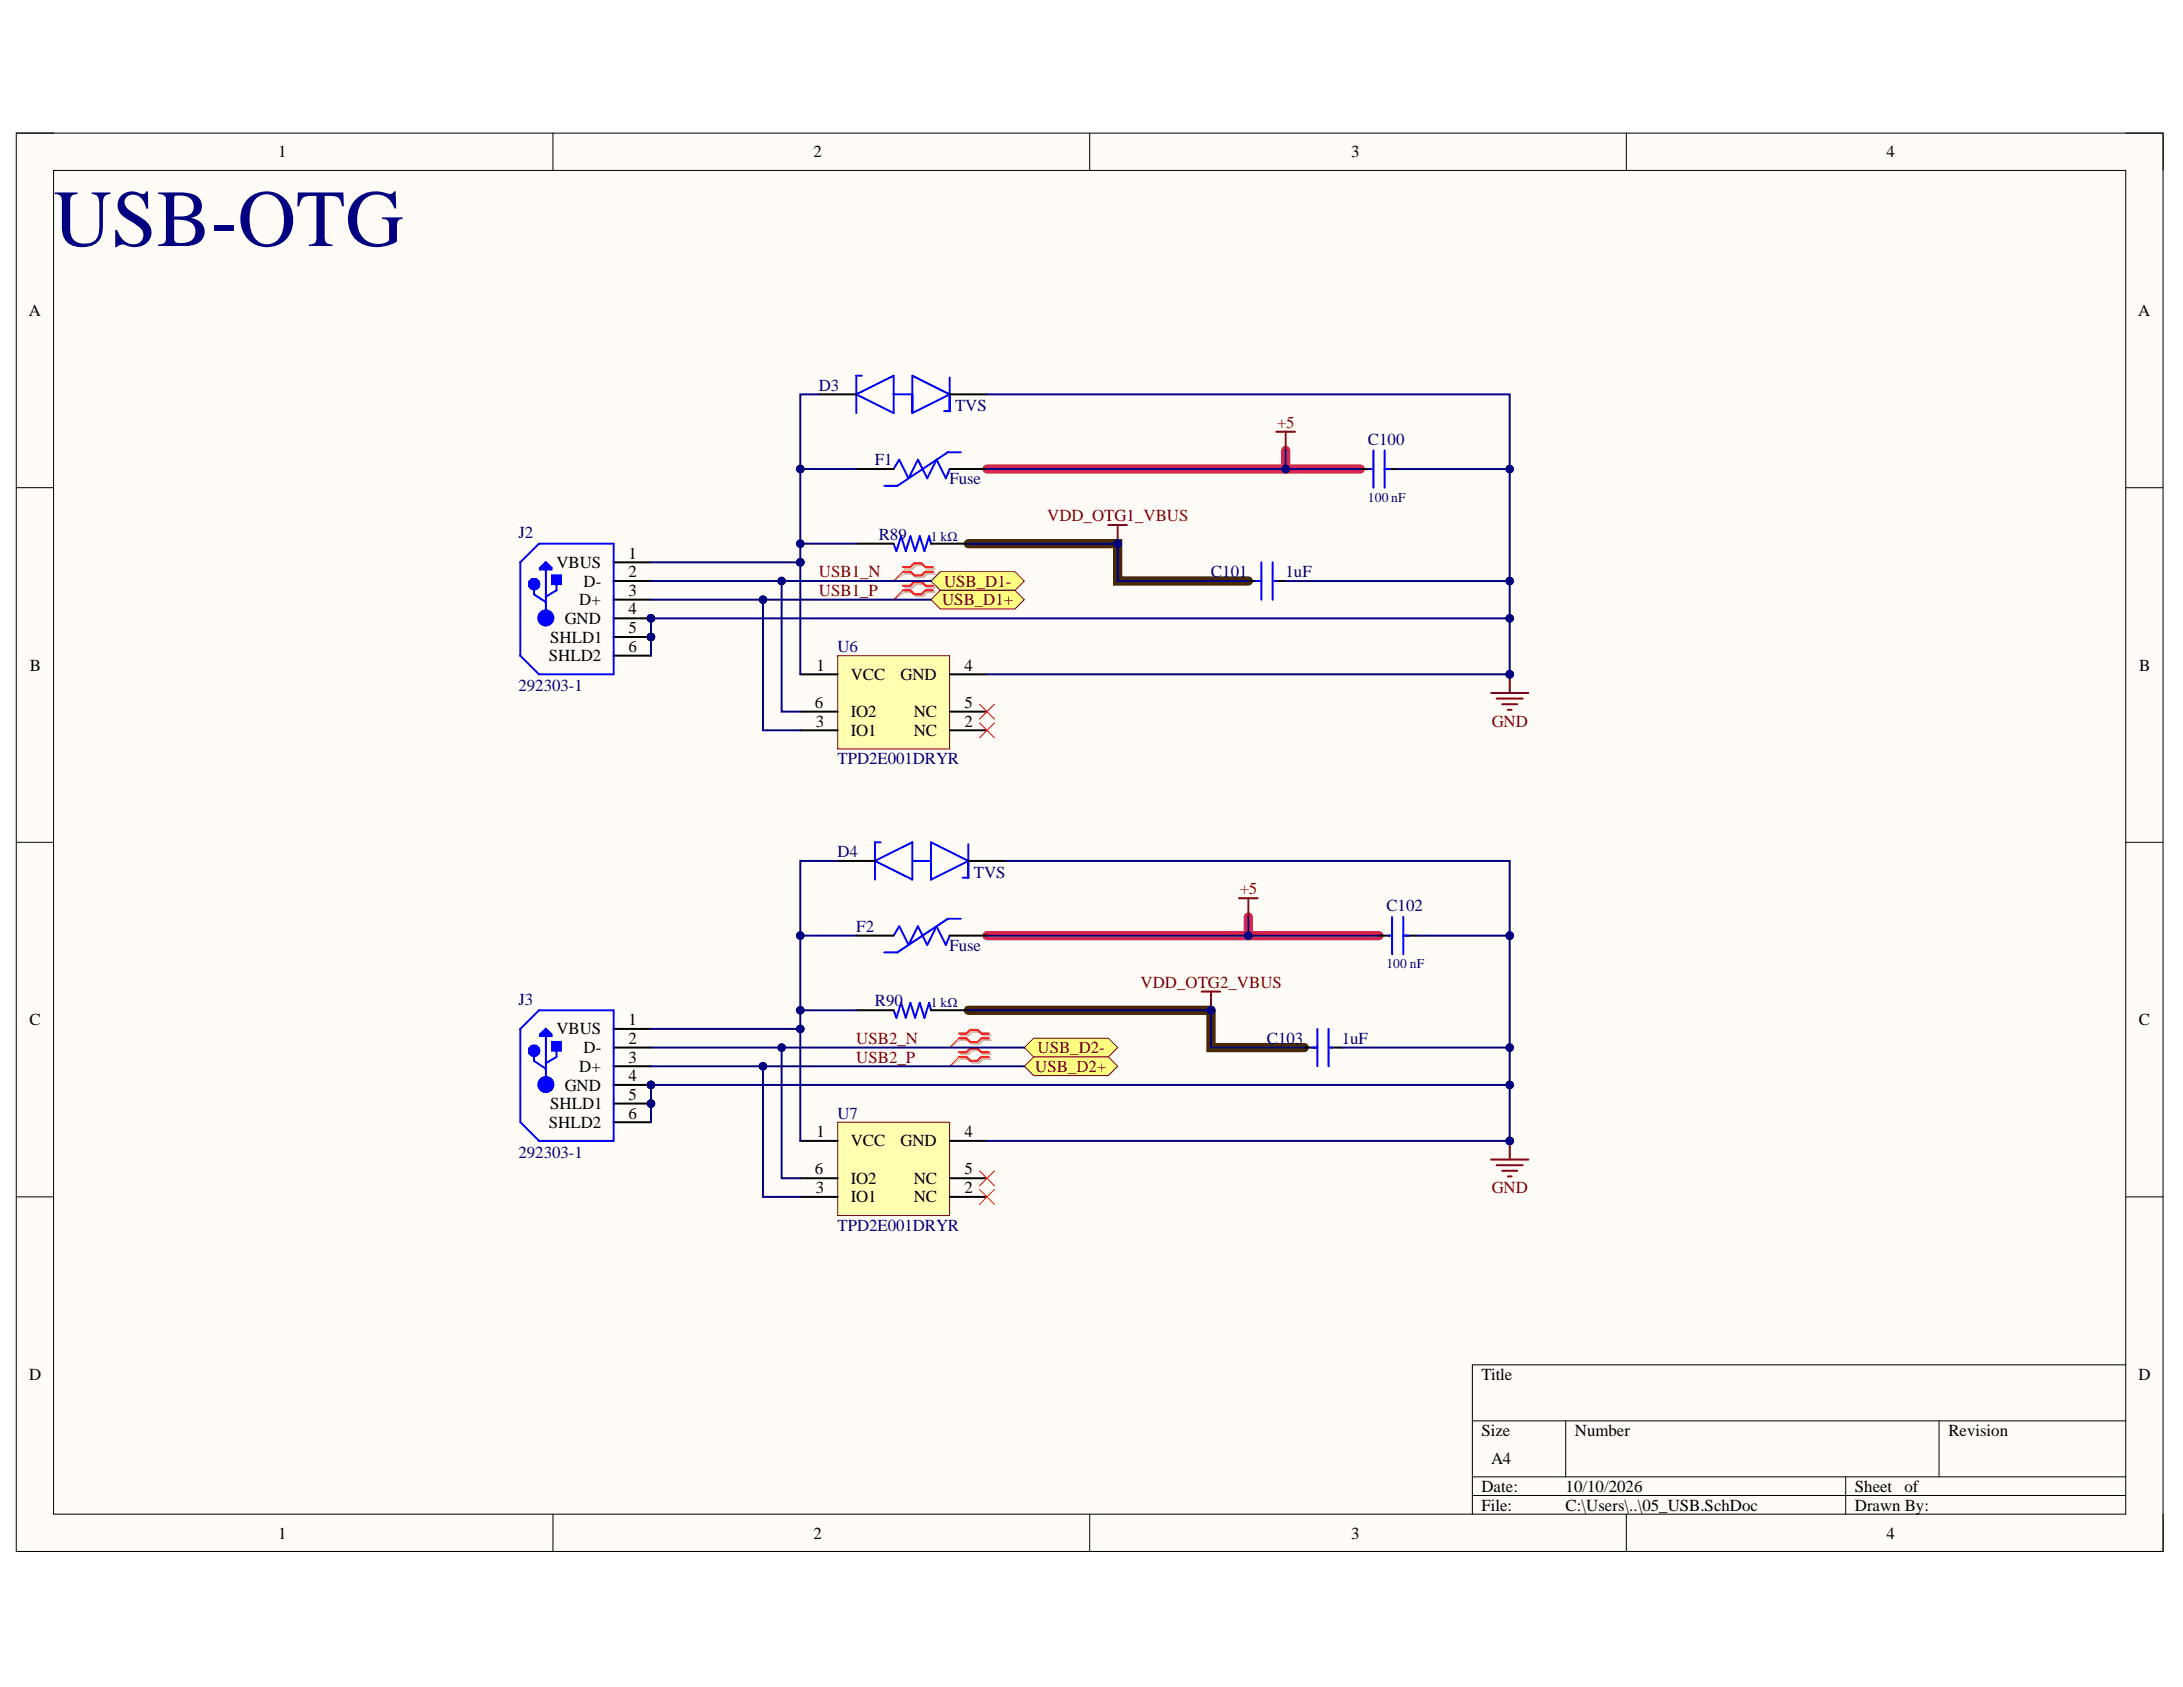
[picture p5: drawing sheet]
<svg xmlns="http://www.w3.org/2000/svg" width="279mm" height="216mm" viewBox="0 0 279 216" stroke-linecap="round" stroke-linejoin="round" font-family="sans-serif">
<defs><g id="words">
<text font-size="10.4" fill="#000080" x="6.8" y="31.5">USB-OTG</text>
<g font-size="2.2">
<text x="35.6" y="20.1">1</text>
<text x="104.1" y="20.1">2</text>
<text x="172.9" y="20.1">3</text>
<text x="241.5" y="20.1">4</text>
<text x="3.7" y="40.4">A</text>
<text x="273.7" y="40.4">A</text>
<text x="80.4" y="71.5">1</text>
<text x="71.2" y="72.7">VBUS</text>
<text x="74.1" y="77.5">D+</text>
<text x="74.7" y="75.1">D-</text>
<text x="80.4" y="73.9">2</text>
<text x="80.4" y="76.3">3</text>
<text x="70.4" y="82.2">SHLD1</text>
<text x="72.3" y="79.9">GND</text>
<text x="80.4" y="78.6">4</text>
<text x="80.4" y="81.1">5</text>
<text x="80.4" y="83.4">6</text>
<text x="3.8" y="85.8">B</text>
<text x="70.2" y="84.6">SHLD2</text>
<text x="104.5" y="85.8">1</text>
<text x="108.9" y="87">VCC</text>
<text x="115.3" y="87">GND</text>
<text x="123.5" y="85.8">4</text>
<text x="273.8" y="85.8">B</text>
<text x="104.3" y="90.6">6</text>
<text x="104.4" y="93">3</text>
<text x="108.9" y="94.2">IO1</text>
<text x="108.9" y="91.8">IO2</text>
<text x="117" y="94.2">NC</text>
<text x="117" y="91.8">NC</text>
<text x="123.5" y="93">2</text>
<text x="123.5" y="90.6">5</text>
<text x="3.8" y="131.2">C</text>
<text x="80.4" y="131.2">1</text>
<text x="273.8" y="131.2">C</text>
<text x="71.2" y="132.4">VBUS</text>
<text x="74.1" y="137.2">D+</text>
<text x="74.7" y="134.8">D-</text>
<text x="80.4" y="133.6">2</text>
<text x="80.4" y="136">3</text>
<text x="70.4" y="141.9">SHLD1</text>
<text x="72.3" y="139.6">GND</text>
<text x="80.4" y="138.4">4</text>
<text x="80.4" y="140.8">5</text>
<text x="80.4" y="143.2">6</text>
<text x="70.2" y="144.3">SHLD2</text>
<text x="104.5" y="145.5">1</text>
<text x="108.9" y="146.7">VCC</text>
<text x="115.3" y="146.7">GND</text>
<text x="123.5" y="145.5">4</text>
<text x="104.3" y="150.3">6</text>
<text x="104.4" y="152.7">3</text>
<text x="108.9" y="153.9">IO1</text>
<text x="108.9" y="151.5">IO2</text>
<text x="117" y="153.9">NC</text>
<text x="117" y="151.5">NC</text>
<text x="123.5" y="152.7">2</text>
<text x="123.5" y="150.3">5</text>
<text x="3.7" y="176.6">D</text>
<text x="189.6" y="176.6">Title</text>
<text x="273.7" y="176.6">D</text>
<text x="189.6" y="183.8">Size</text>
<text x="201.6" y="183.8">Number</text>
<text x="249.4" y="183.8">Revision</text>
<text x="189.6" y="190.9">Date:</text>
<text x="190.8" y="187.3">A4</text>
<text x="200.4" y="190.9">10/10/2026</text>
<text x="237.4" y="190.9">Sheet</text>
<text x="243.7" y="190.9">of</text>
<text x="35.6" y="196.9">1</text>
<text x="104.1" y="196.9">2</text>
<text x="172.9" y="196.9">3</text>
<text x="189.6" y="193.3">File:</text>
<text x="200.4" y="193.3">C:\Users\..\05_USB.SchDoc</text>
<text x="237.4" y="193.3">Drawn By:</text>
<text x="241.5" y="196.9">4</text>
</g>
<g font-size="2.2" fill="#000080">
<text x="104.8" y="50">D3</text>
<text x="122.2" y="52.6">TVS</text>
<text x="112" y="59.5">F1</text>
<text x="175.1" y="56.9">C100</text>
<text x="121.5" y="62">Fuse</text>
<text x="66.4" y="68.9">J2</text>
<text x="112.5" y="69.1">R89</text>
<text x="155" y="73.9">C101</text>
<text x="164.5" y="73.9">1uF</text>
<text x="107.2" y="83.4">U6</text>
<text x="66.4" y="88.4">292303-1</text>
<text x="107.2" y="97.8">TPD2E001DRYR</text>
<text x="107.2" y="109.7">D4</text>
<text x="124.6" y="112.3">TVS</text>
<text x="109.6" y="119.2">F2</text>
<text x="177.4" y="116.6">C102</text>
<text x="121.5" y="121.7">Fuse</text>
<text x="66.4" y="128.6">J3</text>
<text x="112" y="128.8">R90</text>
<text x="162.1" y="133.6">C103</text>
<text x="171.7" y="133.6">1uF</text>
<text x="107.2" y="143.2">U7</text>
<text x="66.4" y="148.1">292303-1</text>
<text x="107.2" y="157.5">TPD2E001DRYR</text>
</g>
<g font-size="2.2" fill="#800000">
<text x="163.4" y="54.8">+5</text>
<text x="134" y="66.7">VDD_OTG1_VBUS</text>
<text x="104.8" y="73.9">USB1_N</text>
<text x="104.8" y="76.3">USB1_P</text>
<text x="120.6" y="77.5">USB_D1+</text>
<text x="120.8" y="75.1">USB_D1-</text>
<text x="190.9" y="93">GND</text>
<text x="158.7" y="114.5">+5</text>
<text x="146" y="126.4">VDD_OTG2_VBUS</text>
<text x="109.6" y="133.6">USB2_N</text>
<text x="109.6" y="136">USB2_P</text>
<text x="132.5" y="137.2">USB_D2+</text>
<text x="132.8" y="134.8">USB_D2-</text>
<text x="190.9" y="152.7">GND</text>
</g>
<g font-size="1.7" fill="#000080">
<text x="175.1" y="64.2">100 nF</text>
<text x="119.2" y="69.2">1 kΩ</text>
<text x="177.4" y="123.9">100 nF</text>
<text x="119.2" y="128.9">1 kΩ</text>
</g>
</g></defs>
<path d="M2.1 17h274.7v181.6h-274.7z" fill-rule="evenodd" fill="#fffcf8"/>
<path d="M2.1 17h274.7v181.6h-274.7z" fill="none" stroke="#000" stroke-width=".13"/>
<path d="M6.9 21.8h265.2v172h-265.2z" fill-rule="evenodd" fill="#fffcf8"/>
<g fill="none" stroke="#000" stroke-width=".13">
<path d="M2.1 17h4.8M70.8 17v4.8M139.5 17v4.8M208.2 17v4.8M272.1 17h4.7v4.8M6.9 21.8h265.2v172h-265.2zM2.1 62.4h4.8M272.1 62.4h4.7M2.1 107.8h4.8M272.1 107.8h4.7M2.1 153.2h4.8M272.1 153.2h4.7"/>
<path d="M272.1 174.7h-83.7v19.1M70.8 193.8v4.8M139.5 193.8v4.8M188.4 181.8h83.7M188.4 189h83.7M188.4 191.4h83.7M200.4 181.8v7.2M208.2 193.8v4.8M236.2 189v4.8M248.2 181.8v7.2M276.8 193.8v4.8"/>
</g>
<path d="M123.9 69.6h19.1v4.8h16.8M123.9 129.3h31.1v4.8h11.9" fill="none" stroke="#482904" stroke-width="1.2"/>
<path d="M164.6 57.6v2.4M126.3 60h47.8M126.3 119.7h50.2M159.8 117.4v2.3" fill="none" stroke="#d62654" stroke-width="1.2"/>
<circle cx="83.3" cy="79.1" r=".48" fill="#000080"/>
<circle cx="83.3" cy="79.1" r=".48" fill="none" stroke="#000080" stroke-width=".13"/>
<circle cx="83.3" cy="81.5" r=".48" fill="#000080"/>
<circle cx="83.3" cy="81.5" r=".48" fill="none" stroke="#000080" stroke-width=".13"/>
<path d="M78.5 72h4.8M78.5 74.4h4.8M78.5 76.7h4.8M78.5 79.1h4.8" fill="none" stroke="#000" stroke-width=".25"/>
<circle cx="83.3" cy="79.1" r=".48" fill="#000080"/>
<circle cx="83.3" cy="79.1" r=".48" fill="none" stroke="#000080" stroke-width=".13"/>
<path d="M78.5 69.6h-9.5l-2.4 2.4v11.9M66.6 83.9l2.4 2.4" fill="none" stroke="#00f" stroke-width=".25"/>
<path d="M78.5 81.5h4.8" fill="none" stroke="#000" stroke-width=".25"/>
<circle cx="83.3" cy="81.5" r=".48" fill="#000080"/>
<circle cx="83.3" cy="81.5" r=".48" fill="none" stroke="#000080" stroke-width=".13"/>
<path d="M78.5 83.9h4.8" fill="none" stroke="#000" stroke-width=".25"/>
<path d="M68.4 75.1v1l1.5 1M69.1 72.7l.8-.8 .7 .8v.2h-1.5zM69.1 72.7h1.3M69.9 72.9v6.2M69.9 72.1l-.4 .4h.7l-.2-.2h-.1M71.2 74.4v1.2l-1.3 .8" fill="none" stroke="#00f" stroke-width=".25"/>
<path d="M70.7 73.6h1.1v1.2h-1.1z" fill-rule="evenodd" fill="#00f"/>
<path d="M70.7 73.6h1.1v1.2h-1.1zM78.5 69.6v16.7h-9.5" fill="none" stroke="#00f" stroke-width=".25"/>
<g fill="none" stroke="#00f" stroke-width="1.2">
<circle cx="68.4" cy="74.8" r=".19"/>
<circle cx="69.9" cy="79.1" r=".48"/>
</g>
<path d="M141.9 67.2h2.3M143 67.2v2.4" fill="none" stroke="#800000" stroke-width=".25"/>
<circle cx="143" cy="69.6" r=".48" fill="#000080"/>
<circle cx="143" cy="69.6" r=".48" fill="none" stroke="#000080" stroke-width=".13"/>
<path d="M107.2 83.9h14.3v12h-14.3z" fill-rule="evenodd" fill="#ffffb0"/>
<path d="M107.2 83.9h14.3v12h-14.3z" fill="none" stroke="#800000" stroke-width=".13"/>
<path d="M102.4 86.3h4.8M102.4 93.5h4.8M102.4 91.1h4.8M121.5 86.3h4.8M121.5 93.5h4.8M121.5 91.1h4.8" fill="none" stroke="#000" stroke-width=".25"/>
<path d="M119.2 74.4l1.1-1.2h9.6l1.2 1.2-1.2 1.2h-9.6z" fill-rule="evenodd" fill="#ffff80"/>
<path d="M119.2 74.4l1.1-1.2h9.6l1.2 1.2-1.2 1.2h-9.6z" fill="none" stroke="#800000" stroke-width=".13"/>
<path d="M119.2 76.7l1.1-1.1h9.6l1.2 1.1-1.2 1.2h-9.6z" fill-rule="evenodd" fill="#ffff80"/>
<path d="M119.2 76.7l1.1-1.1h9.6l1.2 1.1-1.2 1.2h-9.6z" fill="none" stroke="#800000" stroke-width=".13"/>
<path d="M190.8 88.7h4.8M191.6 89.4h3.3M192.3 90.1h1.9M193 90.8h.5M193.2 86.3v2.4" fill="none" stroke="#800000" stroke-width=".25"/>
<circle cx="193.2" cy="86.3" r=".48" fill="#000080"/>
<circle cx="193.2" cy="86.3" r=".48" fill="none" stroke="#000080" stroke-width=".13"/>
<path d="M125.4 90.1l1.9 1.9M125.4 92.5l1.9 1.9M127.3 90.1l-1.9 1.9M127.3 92.5l-1.9 1.9" fill="none" stroke="#f00" stroke-width=".13"/>
<path d="M123 57.9h-1.7l-6.4 4.3h-1.7M114.4 60l.7-1.2 1.2 2.4 1.2-2.4 1.2 2.4 1.2-2.4 1.2 2.4 .4-1.2M114.4 69.6l.3 .9 .6-1.9 .6 1.9 .6-1.9 .6 1.9 .6-1.9 .6 1.9 .6-1.9 .3 1" fill="none" stroke="#00f" stroke-width=".25"/>
<path d="M109.6 60h4.8M109.6 69.6h4.8M119.2 69.6h4.7M121.5 60h4.8" fill="none" stroke="#000" stroke-width=".25"/>
<circle cx="83.3" cy="138.8" r=".48" fill="#000080"/>
<circle cx="83.3" cy="138.8" r=".48" fill="none" stroke="#000080" stroke-width=".13"/>
<circle cx="83.3" cy="141.2" r=".48" fill="#000080"/>
<circle cx="83.3" cy="141.2" r=".48" fill="none" stroke="#000080" stroke-width=".13"/>
<path d="M78.5 131.7h4.8M78.5 134.1h4.8M78.5 136.5h4.8M78.5 138.8h4.8" fill="none" stroke="#000" stroke-width=".25"/>
<circle cx="83.3" cy="138.8" r=".48" fill="#000080"/>
<circle cx="83.3" cy="138.8" r=".48" fill="none" stroke="#000080" stroke-width=".13"/>
<path d="M78.5 129.3h-9.5l-2.4 2.4v11.9l2.4 2.4" fill="none" stroke="#00f" stroke-width=".25"/>
<path d="M78.5 141.2h4.8" fill="none" stroke="#000" stroke-width=".25"/>
<circle cx="83.3" cy="141.2" r=".48" fill="#000080"/>
<circle cx="83.3" cy="141.2" r=".48" fill="none" stroke="#000080" stroke-width=".13"/>
<path d="M78.5 143.6h4.8" fill="none" stroke="#000" stroke-width=".25"/>
<path d="M68.4 134.8v1l1.5 1M69.1 132.4l.8-.7 .7 .7v.2h-1.5zM69.1 132.4h1.3M69.9 132.6v6.2M69.9 131.8l-.4 .4h.7l-.2-.2h-.1M71.2 134.1v1.2l-1.3 .8" fill="none" stroke="#00f" stroke-width=".25"/>
<path d="M70.7 133.3h1.1v1.2h-1.1z" fill-rule="evenodd" fill="#00f"/>
<path d="M70.7 133.3h1.1v1.2h-1.1zM78.5 129.3v16.7h-9.5" fill="none" stroke="#00f" stroke-width=".25"/>
<g fill="none" stroke="#00f" stroke-width="1.2">
<circle cx="68.4" cy="134.5" r=".19"/>
<circle cx="69.9" cy="138.8" r=".48"/>
</g>
<path d="M153.8 126.9h2.4M155 126.9v2.4" fill="none" stroke="#800000" stroke-width=".25"/>
<circle cx="155" cy="129.3" r=".48" fill="#000080"/>
<circle cx="155" cy="129.3" r=".48" fill="none" stroke="#000080" stroke-width=".13"/>
<path d="M107.2 143.6h14.3v12h-14.3z" fill-rule="evenodd" fill="#ffffb0"/>
<path d="M107.2 143.6h14.3v12h-14.3z" fill="none" stroke="#800000" stroke-width=".13"/>
<path d="M102.4 146h4.8M102.4 153.2h4.8M102.4 150.8h4.8M121.5 146h4.8M121.5 153.2h4.8M121.5 150.8h4.8" fill="none" stroke="#000" stroke-width=".25"/>
<path d="M131.1 134.1l1.2-1.2h9.6l1.1 1.2-1.1 1.2h-9.6z" fill-rule="evenodd" fill="#ffff80"/>
<path d="M131.1 134.1l1.2-1.2h9.6l1.1 1.2-1.1 1.2h-9.6z" fill="none" stroke="#800000" stroke-width=".13"/>
<path d="M132.3 135.3h9.6l1.1 1.2-1.1 1.2h-9.6l-1.2-1.2z" fill-rule="evenodd" fill="#ffff80"/>
<path d="M132.3 135.3h9.6l1.1 1.2-1.1 1.2h-9.6l-1.2-1.2z" fill="none" stroke="#800000" stroke-width=".13"/>
<path d="M190.8 148.4h4.8M191.6 149.1h3.3M192.3 149.8h1.9M193 150.6h.5M193.2 146v2.4" fill="none" stroke="#800000" stroke-width=".25"/>
<circle cx="193.2" cy="146" r=".48" fill="#000080"/>
<circle cx="193.2" cy="146" r=".48" fill="none" stroke="#000080" stroke-width=".13"/>
<path d="M115.6 73.2l-1.2 1.2M115.6 75.6l-1.2 1.1M122.7 132.9l-1.2 1.2M122.7 135.3l-1.2 1.2M125.4 149.8l1.9 1.9M125.4 152.2l1.9 1.9M127.3 149.8l-1.9 1.9M127.3 152.2l-1.9 1.9" fill="none" stroke="#f00" stroke-width=".13"/>
<g fill="none" stroke="#00f" stroke-width=".25">
<path d="M109.6 50.5l4.8-2.4v4.8zM110.3 48.1h-.7v4.8M114.4 50.5h2.4M116.8 48.1l4.7 2.4-4.7 2.4zM121.5 48.3v4.3h-.7M175.8 57.6v4.8M177.2 57.6v4.8M160.7 74.4h.7M161.4 72v4.7M162.9 72v4.7M163.1 74.4h.3M175.3 60h.2"/>
<path d="M177.2 60h.7M112 110.2l4.8-2.4v4.8zM112.7 107.8h-.7v4.8M114.4 119.7l.7-1.2 1.2 2.4 1.2-2.4 1.2 2.4 1.2-2.4 1.2 2.4 .4-1.2M116.8 110.2h2.4M119.2 107.8l4.7 2.4-4.7 2.4zM123 117.6h-1.7l-6.4 4.3h-1.7M123.9 108v4.3h-.7M177.7 119.7h.2M178.2 117.4v4.7M179.6 117.4v4.7M179.6 119.7h.7"/>
<path d="M114.4 129.3l.3 .9 .6-1.9 .6 1.9 .6-1.9 .6 1.9 .6-1.9 .6 1.9 .6-1.9 .3 1M167.9 134.1h.7M168.6 131.7v4.8M170 131.7v4.8M170.3 134.1h.2"/>
</g>
<g fill="none" stroke="#000" stroke-width=".25">
<path d="M104.8 50.5h4.8M121.5 50.5h4.8M159.8 74.4h1.6M163.1 74.4h1.5M174.1 60h1.4M177.2 60h1.7M107.2 110.2h4.8M109.6 119.7h4.8M121.5 119.7h4.8M123.9 110.2h4.8M176.5 119.7h1.4M179.6 119.7h1.7"/>
<path d="M109.6 129.3h4.8M119.2 129.3h4.7M166.9 134.1h1.7M170.3 134.1h1.4"/>
</g>
<path d="M163.4 55.2h2.3M164.6 55.2v2.4M158.6 115h2.4M159.8 115v2.4" fill="none" stroke="#800000" stroke-width=".25"/>
<path d="M115.8 72.8h1l.4-.5h1l.5 .5h.9M115.8 73.4h1l.4 .5h1l.5-.5h.9M115.8 75.2h1l.4-.5h1l.5 .5h.9M115.8 75.8h1l.4 .5h1l.5-.5h.9M123 132.5h.9l.5-.5h1l.4 .5h1M123 133.1h.9l.5 .5h1l.4-.5h1M123 134.9h.9l.5-.5h1l.4 .5h1M123 135.5h.9l.5 .5h1l.4-.5h1" fill="none" stroke="#d0a19e" stroke-width=".25"/>
<path d="M115.8 73.4l-1.4 1M115.8 75.8l-1.4 .9M123 133.1l-1.5 1M123 135.5l-1.5 1" fill="none" stroke="#d0a19e" stroke-width=".13"/>
<path d="M115.6 72.6h.9l.5-.5h1l.4 .5h1M115.6 73.2h.9l.5 .4h1l.4-.4h1M115.6 75h.9l.5-.5h1l.4 .5h1M115.6 75.6h.9l.5 .4h1l.4-.4h1M122.7 132.3h1l.5-.5h.9l.5 .5h1M122.7 132.9h1l.5 .5h.9l.5-.5h1M122.7 134.7h1l.5-.5h.9l.5 .5h1M122.7 135.3h1l.5 .4h.9l.5-.4h1" fill="none" stroke="#f00" stroke-width=".25"/>
<path d="M102.4 72v14.3" fill="none" stroke="#000080" stroke-width=".25"/>
<circle cx="102.4" cy="72" r=".48" fill="#000080"/>
<circle cx="102.4" cy="72" r=".48" fill="none" stroke="#000080" stroke-width=".13"/>
<path d="M83.3 83.9v-4.8h109.9v7.2" fill="none" stroke="#000080" stroke-width=".25"/>
<circle cx="193.2" cy="86.3" r=".48" fill="#000080"/>
<circle cx="193.2" cy="86.3" r=".48" fill="none" stroke="#000080" stroke-width=".13"/>
<circle cx="193.2" cy="79.1" r=".48" fill="#000080"/>
<circle cx="193.2" cy="79.1" r=".48" fill="none" stroke="#000080" stroke-width=".13"/>
<circle cx="83.3" cy="79.1" r=".48" fill="#000080"/>
<circle cx="83.3" cy="79.1" r=".48" fill="none" stroke="#000080" stroke-width=".13"/>
<circle cx="83.3" cy="81.5" r=".48" fill="#000080"/>
<circle cx="83.3" cy="81.5" r=".48" fill="none" stroke="#000080" stroke-width=".13"/>
<path d="M100 74.4v16.7h2.4" fill="none" stroke="#000080" stroke-width=".25"/>
<circle cx="100" cy="74.4" r=".48" fill="#000080"/>
<circle cx="100" cy="74.4" r=".48" fill="none" stroke="#000080" stroke-width=".13"/>
<path d="M97.7 76.7v16.8h4.7" fill="none" stroke="#000080" stroke-width=".25"/>
<circle cx="97.7" cy="76.7" r=".48" fill="#000080"/>
<circle cx="97.7" cy="76.7" r=".48" fill="none" stroke="#000080" stroke-width=".13"/>
<path d="M102.4 131.7v14.3" fill="none" stroke="#000080" stroke-width=".25"/>
<circle cx="102.4" cy="131.7" r=".48" fill="#000080"/>
<circle cx="102.4" cy="131.7" r=".48" fill="none" stroke="#000080" stroke-width=".13"/>
<path d="M83.3 143.6v-4.7h109.9v7.1" fill="none" stroke="#000080" stroke-width=".25"/>
<circle cx="193.2" cy="146" r=".48" fill="#000080"/>
<circle cx="193.2" cy="146" r=".48" fill="none" stroke="#000080" stroke-width=".13"/>
<circle cx="193.2" cy="138.8" r=".48" fill="#000080"/>
<circle cx="193.2" cy="138.8" r=".48" fill="none" stroke="#000080" stroke-width=".13"/>
<circle cx="83.3" cy="138.8" r=".48" fill="#000080"/>
<circle cx="83.3" cy="138.8" r=".48" fill="none" stroke="#000080" stroke-width=".13"/>
<circle cx="83.3" cy="141.2" r=".48" fill="#000080"/>
<circle cx="83.3" cy="141.2" r=".48" fill="none" stroke="#000080" stroke-width=".13"/>
<path d="M100 134.1v16.7h2.4" fill="none" stroke="#000080" stroke-width=".25"/>
<circle cx="100" cy="134.1" r=".48" fill="#000080"/>
<circle cx="100" cy="134.1" r=".48" fill="none" stroke="#000080" stroke-width=".13"/>
<path d="M97.7 136.5v16.7h4.7" fill="none" stroke="#000080" stroke-width=".25"/>
<circle cx="97.6" cy="136.5" r=".48" fill="#000080"/>
<circle cx="97.6" cy="136.5" r=".48" fill="none" stroke="#000080" stroke-width=".13"/>
<path d="M83.3 72h19.1" fill="none" stroke="#000080" stroke-width=".25"/>
<circle cx="102.4" cy="72" r=".48" fill="#000080"/>
<circle cx="102.4" cy="72" r=".48" fill="none" stroke="#000080" stroke-width=".13"/>
<path d="M102.4 69.6h7.2" fill="none" stroke="#000080" stroke-width=".25"/>
<circle cx="102.4" cy="69.6" r=".48" fill="#000080"/>
<circle cx="102.4" cy="69.6" r=".48" fill="none" stroke="#000080" stroke-width=".13"/>
<path d="M123.9 69.6h19.1v4.8h16.8" fill="none" stroke="#000080" stroke-width=".25"/>
<circle cx="143" cy="69.6" r=".48" fill="#000080"/>
<circle cx="143" cy="69.6" r=".48" fill="none" stroke="#000080" stroke-width=".13"/>
<path d="M102.4 129.3h7.2" fill="none" stroke="#000080" stroke-width=".25"/>
<circle cx="102.4" cy="129.3" r=".48" fill="#000080"/>
<circle cx="102.4" cy="129.3" r=".48" fill="none" stroke="#000080" stroke-width=".13"/>
<path d="M123.9 129.3h31.1" fill="none" stroke="#000080" stroke-width=".25"/>
<circle cx="155" cy="129.3" r=".48" fill="#000080"/>
<circle cx="155" cy="129.3" r=".48" fill="none" stroke="#000080" stroke-width=".13"/>
<path d="M155 129.3v4.8h11.9" fill="none" stroke="#000080" stroke-width=".25"/>
<circle cx="155" cy="129.3" r=".48" fill="#000080"/>
<circle cx="155" cy="129.3" r=".48" fill="none" stroke="#000080" stroke-width=".13"/>
<path d="M104.8 50.5h-2.4v9.5" fill="none" stroke="#000080" stroke-width=".25"/>
<circle cx="102.4" cy="60" r=".48" fill="#000080"/>
<circle cx="102.4" cy="60" r=".48" fill="none" stroke="#000080" stroke-width=".13"/>
<path d="M107.2 110.2h-4.8v9.5" fill="none" stroke="#000080" stroke-width=".25"/>
<circle cx="102.4" cy="119.7" r=".48" fill="#000080"/>
<circle cx="102.4" cy="119.7" r=".48" fill="none" stroke="#000080" stroke-width=".13"/>
<path d="M126.3 86.3h66.9" fill="none" stroke="#000080" stroke-width=".25"/>
<circle cx="193.2" cy="86.3" r=".48" fill="#000080"/>
<circle cx="193.2" cy="86.3" r=".48" fill="none" stroke="#000080" stroke-width=".13"/>
<path d="M126.3 146h66.9" fill="none" stroke="#000080" stroke-width=".25"/>
<circle cx="193.2" cy="146" r=".48" fill="#000080"/>
<circle cx="193.2" cy="146" r=".48" fill="none" stroke="#000080" stroke-width=".13"/>
<path d="M159.8 117.4v2.3" fill="none" stroke="#000080" stroke-width=".25"/>
<circle cx="159.8" cy="119.7" r=".48" fill="#000080"/>
<circle cx="159.8" cy="119.7" r=".48" fill="none" stroke="#000080" stroke-width=".13"/>
<path d="M164.6 74.4h28.6v4.7" fill="none" stroke="#000080" stroke-width=".25"/>
<circle cx="193.2" cy="79.1" r=".48" fill="#000080"/>
<circle cx="193.2" cy="79.1" r=".48" fill="none" stroke="#000080" stroke-width=".13"/>
<circle cx="193.2" cy="74.4" r=".48" fill="#000080"/>
<circle cx="193.2" cy="74.4" r=".48" fill="none" stroke="#000080" stroke-width=".13"/>
<path d="M178.9 60h14.3v14.4" fill="none" stroke="#000080" stroke-width=".25"/>
<circle cx="193.2" cy="74.4" r=".48" fill="#000080"/>
<circle cx="193.2" cy="74.4" r=".48" fill="none" stroke="#000080" stroke-width=".13"/>
<circle cx="193.2" cy="60" r=".48" fill="#000080"/>
<circle cx="193.2" cy="60" r=".48" fill="none" stroke="#000080" stroke-width=".13"/>
<path d="M126.3 50.5h66.9v9.5" fill="none" stroke="#000080" stroke-width=".25"/>
<circle cx="193.2" cy="60" r=".48" fill="#000080"/>
<circle cx="193.2" cy="60" r=".48" fill="none" stroke="#000080" stroke-width=".13"/>
<path d="M128.7 110.2h64.5v9.5" fill="none" stroke="#000080" stroke-width=".25"/>
<circle cx="193.2" cy="119.7" r=".48" fill="#000080"/>
<circle cx="193.2" cy="119.7" r=".48" fill="none" stroke="#000080" stroke-width=".13"/>
<path d="M181.3 119.7h11.9" fill="none" stroke="#000080" stroke-width=".25"/>
<circle cx="193.2" cy="119.7" r=".48" fill="#000080"/>
<circle cx="193.2" cy="119.7" r=".48" fill="none" stroke="#000080" stroke-width=".13"/>
<path d="M171.7 134.1h21.5v4.8" fill="none" stroke="#000080" stroke-width=".25"/>
<circle cx="193.2" cy="134.1" r=".48" fill="#000080"/>
<circle cx="193.2" cy="134.1" r=".48" fill="none" stroke="#000080" stroke-width=".13"/>
<circle cx="193.2" cy="138.8" r=".48" fill="#000080"/>
<circle cx="193.2" cy="138.8" r=".48" fill="none" stroke="#000080" stroke-width=".13"/>
<path d="M193.2 119.7v14.4" fill="none" stroke="#000080" stroke-width=".25"/>
<circle cx="193.2" cy="134.1" r=".48" fill="#000080"/>
<circle cx="193.2" cy="134.1" r=".48" fill="none" stroke="#000080" stroke-width=".13"/>
<circle cx="193.2" cy="119.7" r=".48" fill="#000080"/>
<circle cx="193.2" cy="119.7" r=".48" fill="none" stroke="#000080" stroke-width=".13"/>
<path d="M164.6 57.6v2.4" fill="none" stroke="#000080" stroke-width=".25"/>
<circle cx="164.6" cy="60" r=".48" fill="#000080"/>
<circle cx="164.6" cy="60" r=".48" fill="none" stroke="#000080" stroke-width=".13"/>
<path d="M83.3 136.5h47.8" fill="none" stroke="#000080" stroke-width=".25"/>
<circle cx="97.6" cy="136.5" r=".48" fill="#000080"/>
<circle cx="97.6" cy="136.5" r=".48" fill="none" stroke="#000080" stroke-width=".13"/>
<path d="M83.3 134.1h47.8" fill="none" stroke="#000080" stroke-width=".25"/>
<circle cx="100" cy="134.1" r=".48" fill="#000080"/>
<circle cx="100" cy="134.1" r=".48" fill="none" stroke="#000080" stroke-width=".13"/>
<path d="M109.6 119.7h-7.2v12h-19.1" fill="none" stroke="#000080" stroke-width=".25"/>
<circle cx="102.4" cy="131.7" r=".48" fill="#000080"/>
<circle cx="102.4" cy="131.7" r=".48" fill="none" stroke="#000080" stroke-width=".13"/>
<circle cx="102.4" cy="129.3" r=".48" fill="#000080"/>
<circle cx="102.4" cy="129.3" r=".48" fill="none" stroke="#000080" stroke-width=".13"/>
<circle cx="102.4" cy="119.7" r=".48" fill="#000080"/>
<circle cx="102.4" cy="119.7" r=".48" fill="none" stroke="#000080" stroke-width=".13"/>
<path d="M83.3 76.7h35.9" fill="none" stroke="#000080" stroke-width=".25"/>
<circle cx="97.7" cy="76.7" r=".48" fill="#000080"/>
<circle cx="97.7" cy="76.7" r=".48" fill="none" stroke="#000080" stroke-width=".13"/>
<path d="M83.3 74.4h35.9" fill="none" stroke="#000080" stroke-width=".25"/>
<circle cx="100" cy="74.4" r=".48" fill="#000080"/>
<circle cx="100" cy="74.4" r=".48" fill="none" stroke="#000080" stroke-width=".13"/>
<path d="M109.6 60h-7.2v12" fill="none" stroke="#000080" stroke-width=".25"/>
<circle cx="102.4" cy="72" r=".48" fill="#000080"/>
<circle cx="102.4" cy="72" r=".48" fill="none" stroke="#000080" stroke-width=".13"/>
<circle cx="102.4" cy="69.6" r=".48" fill="#000080"/>
<circle cx="102.4" cy="69.6" r=".48" fill="none" stroke="#000080" stroke-width=".13"/>
<circle cx="102.4" cy="60" r=".48" fill="#000080"/>
<circle cx="102.4" cy="60" r=".48" fill="none" stroke="#000080" stroke-width=".13"/>
<path d="M126.3 119.7h50.2" fill="none" stroke="#000080" stroke-width=".25"/>
<circle cx="159.8" cy="119.7" r=".48" fill="#000080"/>
<circle cx="159.8" cy="119.7" r=".48" fill="none" stroke="#000080" stroke-width=".13"/>
<path d="M126.3 60h47.8" fill="none" stroke="#000080" stroke-width=".25"/>
<circle cx="164.6" cy="60" r=".48" fill="#000080"/>
<circle cx="164.6" cy="60" r=".48" fill="none" stroke="#000080" stroke-width=".13"/>
<use href="#words"/>
</svg>
